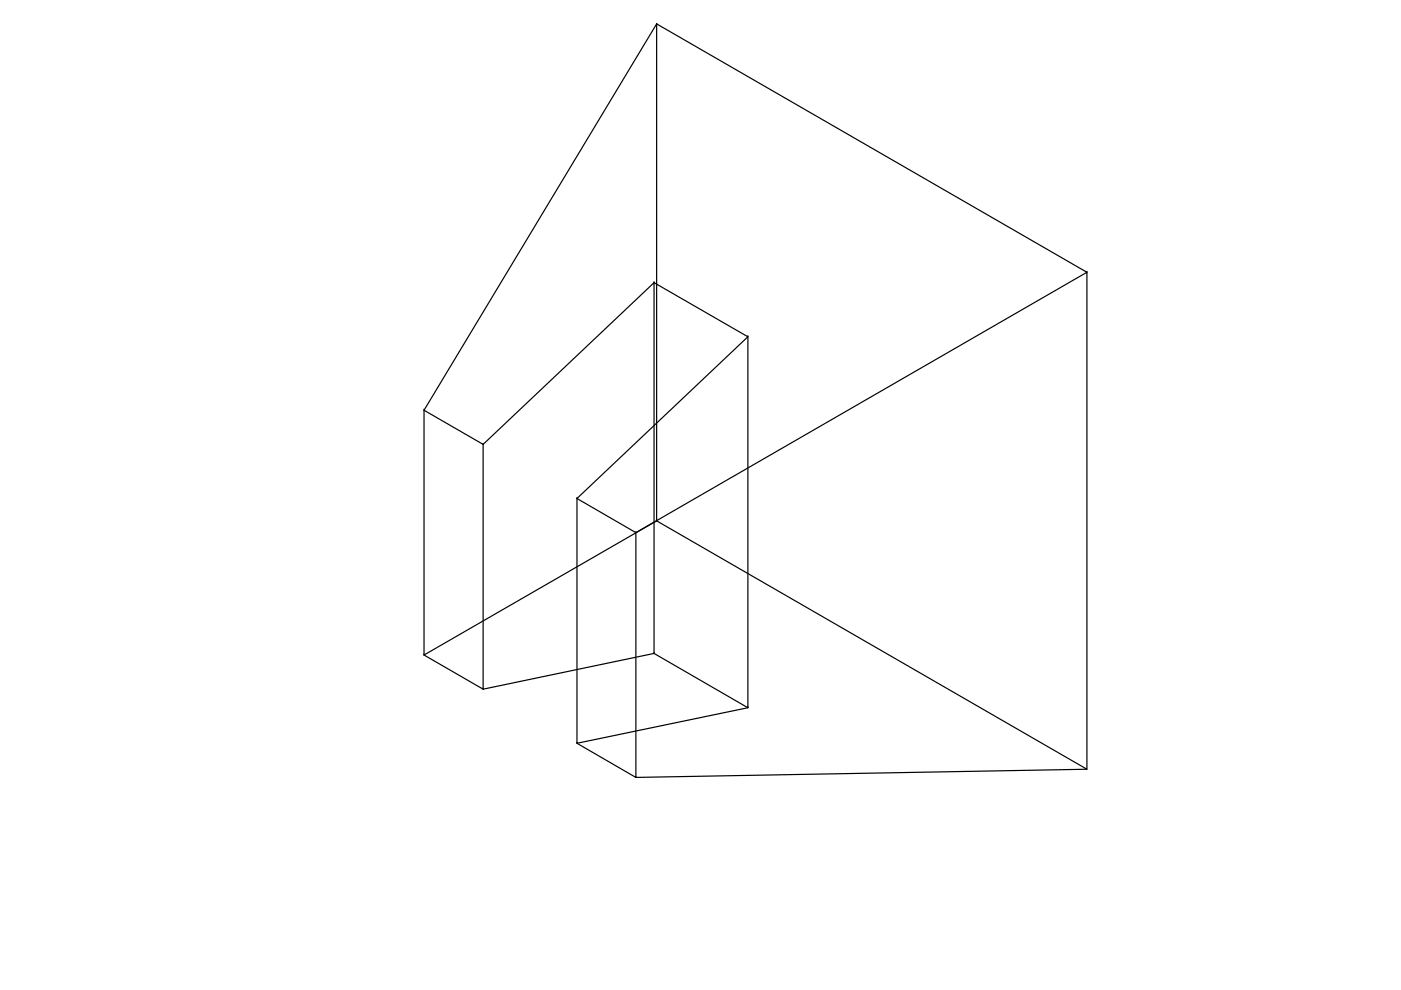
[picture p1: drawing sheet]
<svg xmlns="http://www.w3.org/2000/svg" width="297mm" height="210mm" viewBox="0 0 297 210" stroke-linecap="round" stroke-linejoin="round" font-family="sans-serif">
<!-- layer: 0 -->
<g fill="none" stroke="#000" stroke-width=".25">
<path d="M139.2 5.1l-49.3 81.9v51.9l49.3-28.5M139.2 5.1h.1M138.7 59.9l19.9 11.5v78.7l-19.9-11.6M138.7 59.9h.1M230.4 57.7l-91.2-52.6v105.3l91.2 52.7M230.4 57.7h.1M158.6 71.4l-36.3 34.3v51.9l36.3-7.5M158.6 71.4h.1M89.9 87l12.5 7.2v51.9l-12.5-7.2M89.9 87h.1M102.4 94.2l36.3-34.3v78.6l-36.3 7.6M102.4 94.2h.1"/>
<path d="M122.3 105.7l12.5 7.2v51.9l-12.5-7.2M122.3 105.7h.1M134.8 112.9l95.6-55.2v105.4l-95.6 1.7M134.8 112.9h.1M139.2 110.4h.1M89.9 138.9h.1M138.7 138.5h.1M102.4 146.1h.1M122.3 157.6h.1M158.6 150.1h.1M134.8 164.8h.1"/>
</g>
</svg>
